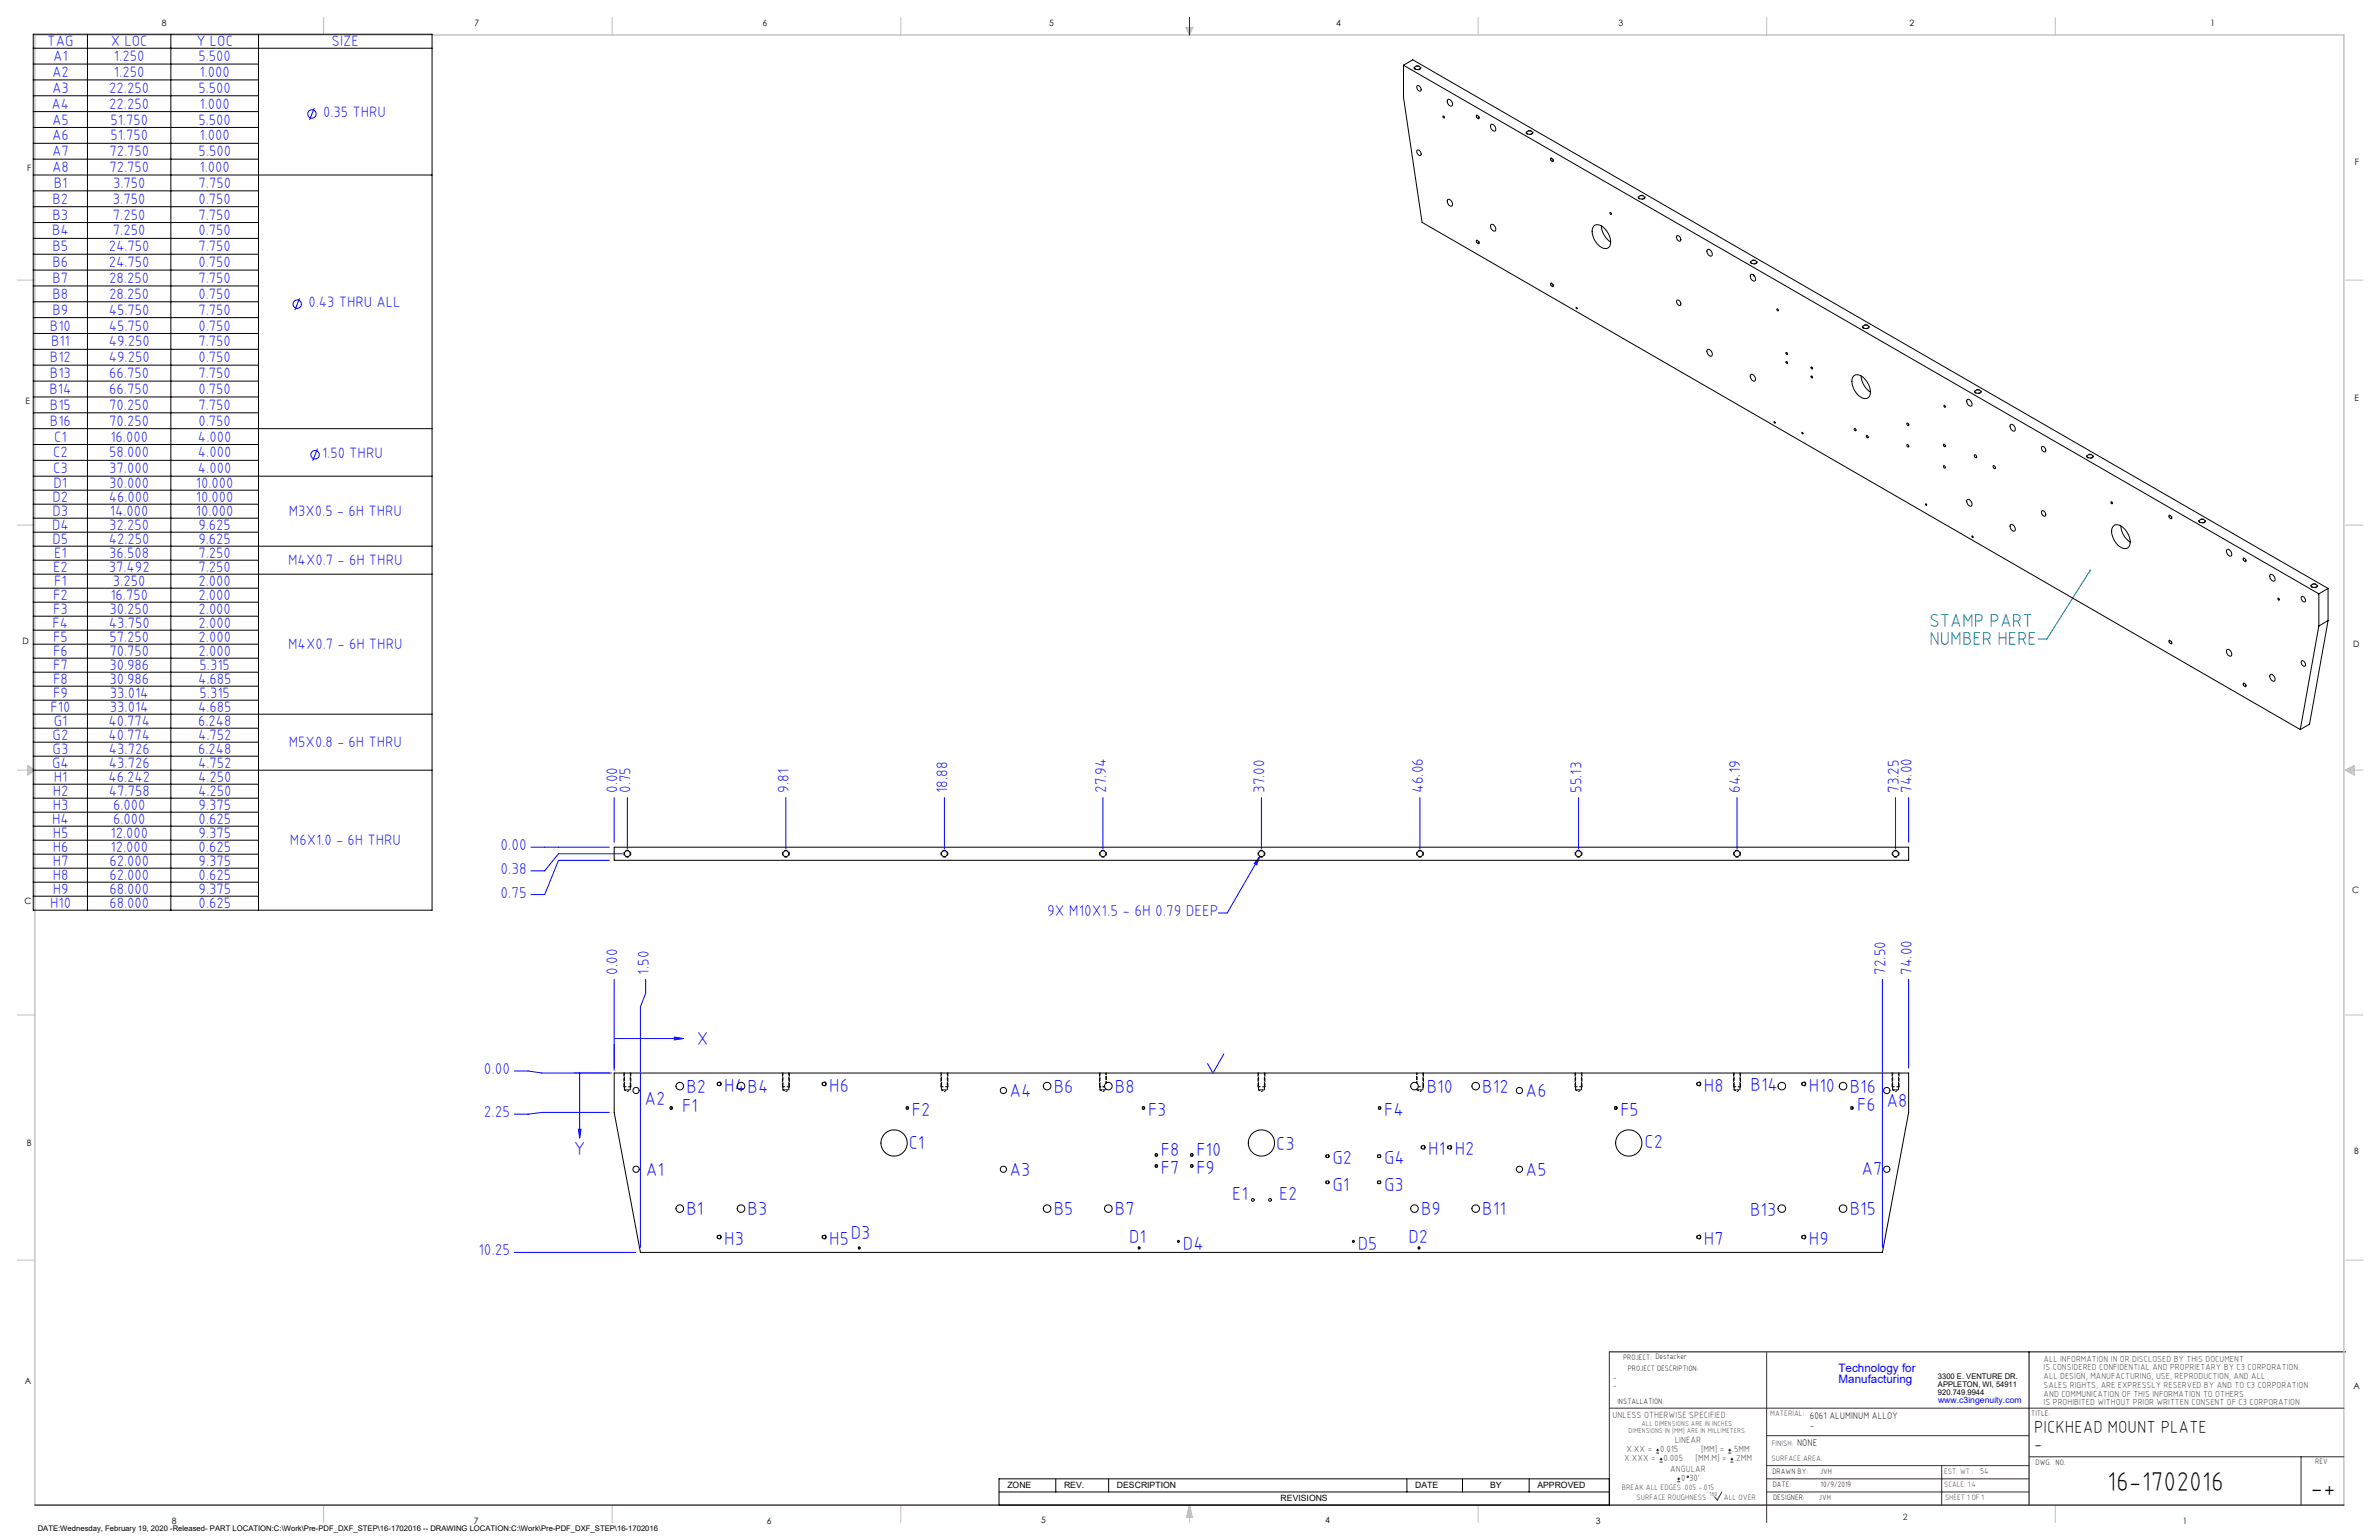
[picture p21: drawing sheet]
<svg xmlns="http://www.w3.org/2000/svg" width="864mm" height="559mm" viewBox="0 0 864 559" stroke-linecap="round" stroke-linejoin="round" font-family="sans-serif">
<defs><g id="words">
<g font-size="9.9">
<text x="764.9" y="541.1">16-1702016</text>
<text x="838.7" y="543.2">-+</text>
</g>
<g font-size="6.8" fill="#008080">
<text x="700.4" y="227.3">STAMP PART</text>
<text x="700.4" y="234.1">NUMBER HERE</text>
</g>
<g font-size="6.8" fill="#00f">
<text x="252.9" y="379.2">X</text>
<text x="635.5" y="395.8">B14</text>
<text x="233.9" y="401.1">A2</text>
<text x="249.2" y="396.5">B2</text>
<text x="262.9" y="396.2">H4B4</text>
<text x="301" y="396.2">H6</text>
<text x="366.5" y="398.2">A4</text>
<text x="382.5" y="396.5">B6</text>
<text x="404.7" y="396.5">B8</text>
<text x="517.9" y="396.5">B10</text>
<text x="538.1" y="396.5">B12</text>
<text x="553.8" y="398.2">A6</text>
<text x="618.5" y="396.2">H8</text>
<text x="656.6" y="396.2">H10</text>
<text x="671.5" y="396.5">B16</text>
<text x="684.8" y="401.8">A8</text>
<text x="247.6" y="403.4">F1</text>
<text x="331.1" y="405.1">F2</text>
<text x="416.8" y="405.1">F3</text>
<text x="502.5" y="405.1">F4</text>
<text x="588.2" y="405.1">F5</text>
<text x="674.2" y="403">F6</text>
<text x="208.3" y="419.2">Y</text>
<text x="329.9" y="416.9">C1</text>
<text x="421.4" y="419.6">F8</text>
<text x="434.3" y="419.6">F10</text>
<text x="463.3" y="417.2">C3</text>
<text x="518.5" y="419.2">H1 H2</text>
<text x="597" y="416.6">C2</text>
<text x="483.7" y="422.5">G2</text>
<text x="502.4" y="422.5">G4</text>
<text x="234.4" y="426.8">A1</text>
<text x="366.5" y="426.8">A3</text>
<text x="421.4" y="426.1">F7</text>
<text x="434.3" y="426.1">F9</text>
<text x="483.7" y="432">G1</text>
<text x="502.4" y="432">G3</text>
<text x="553.8" y="426.8">A5</text>
<text x="675.7" y="426.4">A7</text>
<text x="447.3" y="435.5">E1</text>
<text x="464.3" y="435.5">E2</text>
<text x="249.2" y="440.9">B1</text>
<text x="271.4" y="440.9">B3</text>
<text x="382.5" y="440.9">B5</text>
<text x="404.7" y="440.9">B7</text>
<text x="515.9" y="440.9">B9</text>
<text x="538.1" y="440.9">B11</text>
<text x="635.3" y="441.1">B13</text>
<text x="671.5" y="440.9">B15</text>
<text x="308.8" y="449.6">D3</text>
<text x="262.9" y="451.8">H3</text>
<text x="301" y="451.8">H5</text>
<text x="409.9" y="451.2">D1</text>
<text x="429.4" y="453.6">D4</text>
<text x="492.9" y="453.6">D5</text>
<text x="511.3" y="451.2">D2</text>
<text x="618.5" y="451.8">H7</text>
<text x="656.6" y="451.8">H9</text>
</g>
<g font-size="6.3">
<text x="738.4" y="519.9">PICKHEAD MOUNT PLATE</text>
<text x="738.4" y="526.2">-</text>
</g>
<g font-size="5.7" fill="#00f">
<text x="224.1" y="287.8" transform="rotate(-90 224.1 287.8)">0.00</text>
<text x="228.9" y="287.8" transform="rotate(-90 228.9 287.8)">0.75</text>
<text x="286.4" y="287.8" transform="rotate(-90 286.4 287.8)">9.81</text>
<text x="344" y="287.8" transform="rotate(-90 344 287.8)">18.88</text>
<text x="401.5" y="287.8" transform="rotate(-90 401.5 287.8)">27.94</text>
<text x="459.1" y="287.8" transform="rotate(-90 459.1 287.8)">37.00</text>
<text x="516.6" y="287.8" transform="rotate(-90 516.6 287.8)">46.06</text>
<text x="574.1" y="287.8" transform="rotate(-90 574.1 287.8)">55.13</text>
<text x="631.7" y="287.8" transform="rotate(-90 631.7 287.8)">64.19</text>
<text x="689.2" y="287.8" transform="rotate(-90 689.2 287.8)">73.25</text>
<text x="694" y="287.8" transform="rotate(-90 694 287.8)">74.00</text>
<text x="181.7" y="308.5">0.00</text>
<text x="181.7" y="317.1">0.38</text>
<text x="181.7" y="325.7">0.75</text>
<text x="380.1" y="332.4">9X M10X1.5 - 6H 0.79 DEEP</text>
<text x="224.1" y="353.7" transform="rotate(-90 224.1 353.7)">0.00</text>
<text x="235.5" y="353.7" transform="rotate(-90 235.5 353.7)">1.50</text>
<text x="684.5" y="353.7" transform="rotate(-90 684.5 353.7)">72.50</text>
<text x="694" y="353.7" transform="rotate(-90 694 353.7)">74.00</text>
<text x="175.6" y="389.7">0.00</text>
<text x="175.6" y="405.4">2.25</text>
<text x="173.7" y="455.5">10.25</text>
</g>
<g font-size="5.4" fill="#00f">
<text x="17.2" y="16.8">TAG</text>
<text x="40.2" y="16.8">X LOC</text>
<text x="71.3" y="16.8">Y LOC</text>
<text x="120.4" y="16.8">SIZE</text>
<text x="19.3" y="22.3">A1</text>
<text x="41.4" y="22.3">1.250</text>
<text x="72" y="22.3">5.500</text>
<text x="18.9" y="27.9">A2</text>
<text x="41.4" y="27.9">1.250</text>
<text x="72.4" y="27.9">1.000</text>
<text x="18.9" y="33.7">A3</text>
<text x="39.7" y="33.7">22.250</text>
<text x="72" y="33.7">5.500</text>
<text x="18.7" y="39.4">A4</text>
<text x="39.7" y="39.4">22.250</text>
<text x="72.4" y="39.4">1.000</text>
<text x="18.9" y="45.2">A5</text>
<text x="40.1" y="45.2">51.750</text>
<text x="72.1" y="45.2">5.500</text>
<text x="117.3" y="42.4">0.35 THRU</text>
<text x="18.9" y="50.9">A6</text>
<text x="40.1" y="50.9">51.750</text>
<text x="72.4" y="50.9">1.000</text>
<text x="18.9" y="56.7">A7</text>
<text x="39.7" y="56.7">72.750</text>
<text x="72.1" y="56.7">5.500</text>
<text x="18.9" y="62.4">A8</text>
<text x="39.7" y="62.4">72.750</text>
<text x="72.5" y="62.4">1.000</text>
<text x="19.5" y="68.3">B1</text>
<text x="41" y="68.3">3.750</text>
<text x="72.1" y="68.3">7.750</text>
<text x="19.1" y="73.9">B2</text>
<text x="41" y="73.9">3.750</text>
<text x="72" y="73.9">0.750</text>
<text x="19.1" y="79.7">B3</text>
<text x="41" y="79.7">7.250</text>
<text x="72" y="79.7">7.750</text>
<text x="18.9" y="85.4">B4</text>
<text x="41" y="85.4">7.250</text>
<text x="72" y="85.4">0.750</text>
<text x="19.1" y="91.2">B5</text>
<text x="39.5" y="91.2">24.750</text>
<text x="72" y="91.2">7.750</text>
<text x="19.1" y="96.9">B6</text>
<text x="39.5" y="96.9">24.750</text>
<text x="72" y="96.9">0.750</text>
<text x="19.1" y="102.7">B7</text>
<text x="39.7" y="102.7">28.250</text>
<text x="72.1" y="102.7">7.750</text>
<text x="19.1" y="108.4">B8</text>
<text x="39.7" y="108.4">28.250</text>
<text x="72.1" y="108.4">0.750</text>
<text x="112" y="111.4">0.43 THRU ALL</text>
<text x="18.1" y="119.9">B10</text>
<text x="19.1" y="114.2">B9</text>
<text x="39.5" y="119.9">45.750</text>
<text x="39.5" y="114.2">45.750</text>
<text x="72.1" y="119.9">0.750</text>
<text x="72.1" y="114.2">7.750</text>
<text x="18.5" y="125.7">B11</text>
<text x="39.5" y="125.7">49.250</text>
<text x="72.1" y="125.7">7.750</text>
<text x="18.1" y="131.5">B12</text>
<text x="39.5" y="131.5">49.250</text>
<text x="72.1" y="131.5">0.750</text>
<text x="18.1" y="137.2">B13</text>
<text x="39.7" y="137.2">66.750</text>
<text x="72.1" y="137.2">7.750</text>
<text x="17.9" y="143">B14</text>
<text x="39.7" y="143">66.750</text>
<text x="72.1" y="143">0.750</text>
<text x="18.1" y="148.7">B15</text>
<text x="39.7" y="148.7">70.250</text>
<text x="72.1" y="148.7">7.750</text>
<text x="18.1" y="154.5">B16</text>
<text x="39.7" y="154.5">70.250</text>
<text x="72.1" y="154.5">0.750</text>
<text x="19.7" y="160.3">C1</text>
<text x="40.1" y="160.3">16.000</text>
<text x="71.9" y="160.3">4.000</text>
<text x="19.3" y="166">C2</text>
<text x="39.7" y="166">58.000</text>
<text x="71.9" y="166">4.000</text>
<text x="116.9" y="166.1">1.50 THRU</text>
<text x="19.3" y="171.7">C3</text>
<text x="39.7" y="171.7">37.000</text>
<text x="71.9" y="171.7">4.000</text>
<text x="19.5" y="177.1">D1</text>
<text x="39.7" y="177.1">30.000</text>
<text x="71.1" y="177.1">10.000</text>
<text x="19.1" y="182.2">D2</text>
<text x="39.5" y="182.2">46.000</text>
<text x="71.1" y="182.2">10.000</text>
<text x="19.1" y="187.3">D3</text>
<text x="39.9" y="187.3">14.000</text>
<text x="71.1" y="187.3">10.000</text>
<text x="104.8" y="187.3">M3X0.5 - 6H THRU</text>
<text x="18.9" y="192.4">D4</text>
<text x="19.1" y="197.4">D5</text>
<text x="39.5" y="197.4">42.250</text>
<text x="39.7" y="192.4">32.250</text>
<text x="72" y="192.4">9.625</text>
<text x="72" y="197.4">9.625</text>
<text x="19.7" y="202.5">E1</text>
<text x="39.7" y="202.5">36.508</text>
<text x="72.1" y="202.5">7.250</text>
<text x="19.3" y="207.6">E2</text>
<text x="39.5" y="207.6">37.492</text>
<text x="72.1" y="207.6">7.250</text>
<text x="104.6" y="205.1">M4X0.7 - 6H THRU</text>
<text x="19.7" y="212.7">F1</text>
<text x="41" y="212.7">3.250</text>
<text x="72.1" y="212.7">2.000</text>
<text x="19.3" y="217.8">F2</text>
<text x="40.1" y="217.8">16.750</text>
<text x="72.1" y="217.8">2.000</text>
<text x="19.1" y="227.9">F4</text>
<text x="19.3" y="222.8">F3</text>
<text x="39.5" y="227.9">43.750</text>
<text x="39.7" y="222.8">30.250</text>
<text x="72.1" y="222.8">2.000</text>
<text x="72.1" y="227.9">2.000</text>
<text x="19.3" y="233">F5</text>
<text x="39.7" y="233">57.250</text>
<text x="72.1" y="233">2.000</text>
<text x="19.3" y="238.1">F6</text>
<text x="39.7" y="238.1">70.750</text>
<text x="72.1" y="238.1">2.000</text>
<text x="104.6" y="235.5">M4X0.7 - 6H THRU</text>
<text x="19.3" y="243.2">F7</text>
<text x="39.7" y="243.2">30.986</text>
<text x="72.5" y="243.2">5.315</text>
<text x="19.3" y="248.3">F8</text>
<text x="39.7" y="248.3">30.986</text>
<text x="71.9" y="248.3">4.685</text>
<text x="19.3" y="253.3">F9</text>
<text x="39.9" y="253.3">33.014</text>
<text x="72.5" y="253.3">5.315</text>
<text x="18.4" y="258.4">F10</text>
<text x="19.5" y="263.5">G1</text>
<text x="39.3" y="263.5">40.774</text>
<text x="39.9" y="258.4">33.014</text>
<text x="71.9" y="258.4">4.685</text>
<text x="71.9" y="263.5">6.248</text>
<text x="19.1" y="268.6">G2</text>
<text x="39.3" y="268.6">40.774</text>
<text x="71.9" y="268.6">4.752</text>
<text x="19.1" y="273.7">G3</text>
<text x="39.5" y="273.7">43.726</text>
<text x="71.9" y="273.7">6.248</text>
<text x="104.8" y="271.1">M5X0.8 - 6H THRU</text>
<text x="18.9" y="278.7">G4</text>
<text x="39.5" y="278.7">43.726</text>
<text x="71.9" y="278.7">4.752</text>
<text x="19.5" y="283.8">H1</text>
<text x="39.3" y="283.8">46.242</text>
<text x="71.9" y="283.8">4.250</text>
<text x="19.1" y="288.9">H2</text>
<text x="19.1" y="294">H3</text>
<text x="39.5" y="288.9">47.758</text>
<text x="41.1" y="294">6.000</text>
<text x="71.9" y="288.9">4.250</text>
<text x="72.1" y="294">9.375</text>
<text x="18.9" y="299.1">H4</text>
<text x="41.1" y="299.1">6.000</text>
<text x="72.1" y="299.1">0.625</text>
<text x="19.1" y="304.2">H5</text>
<text x="40.1" y="304.2">12.000</text>
<text x="72.1" y="304.2">9.375</text>
<text x="19.1" y="309.2">H6</text>
<text x="40.1" y="309.2">12.000</text>
<text x="72.1" y="309.2">0.625</text>
<text x="105.2" y="306.7">M6X1.0 - 6H THRU</text>
<text x="19.1" y="314.3">H7</text>
<text x="39.7" y="314.3">62.000</text>
<text x="72.1" y="314.3">9.375</text>
<text x="19.1" y="319.4">H8</text>
<text x="39.7" y="319.4">62.000</text>
<text x="72.1" y="319.4">0.625</text>
<text x="18.2" y="329.6">H10</text>
<text x="19.1" y="324.5">H9</text>
<text x="39.7" y="324.5">68.000</text>
<text x="39.7" y="329.6">68.000</text>
<text x="72.1" y="324.5">9.375</text>
<text x="72.1" y="329.6">0.625</text>
</g>
<g font-size="4.2" fill="#00f">
<text x="667.4" y="497.7">Technology for</text>
<text x="667.4" y="502">Manufacturing</text>
</g>
<g font-size="3.5">
<text x="657" y="514.9">6061 ALUMINUM ALLOY</text>
<text x="657" y="518.4">-</text>
<text x="652.4" y="524.7">NONE</text>
</g>
<g font-size="3.3" fill="#382c30">
<text x="585.4" y="514.4">UNLESS OTHERWISE SPECIFIED:</text>
<text x="590.4" y="526.8">X.XX =</text>
<text x="602.6" y="526.8">0.015</text>
<text x="608" y="523.6">LINEAR</text>
<text x="617.5" y="526.8">[MM] =</text>
<text x="628.8" y="526.8">.5MM</text>
<text x="589.6" y="530.1">X.XXX =</text>
<text x="603.9" y="530.1">0.005</text>
<text x="606.3" y="534">ANGULAR</text>
<text x="615.5" y="530.1">[MM.M] =</text>
<text x="629.6" y="530.1">.2MM</text>
<text x="610.3" y="537.3">0</text>
<text x="613.2" y="537.3">30'</text>
</g>
<g font-size="3.2">
<text x="58.8" y="9.6">8</text>
<text x="172.3" y="9.5">7</text>
<text x="276.8" y="9.5">6</text>
<text x="380.9" y="9.6">5</text>
<text x="485" y="9.5">4</text>
<text x="587.5" y="9.5">3</text>
<text x="693.1" y="9.5">2</text>
<text x="802.4" y="9.5">1</text>
<text x="854.9" y="59.8">F</text>
<text x="9.9" y="62">F</text>
<text x="9.3" y="146.5">E</text>
<text x="854.7" y="145.5">E</text>
<text x="8.2" y="233.6">D</text>
<text x="854.3" y="234.9">D</text>
<text x="8.9" y="328.1">C</text>
<text x="853.9" y="324.1">C</text>
<text x="9.7" y="415.8">B</text>
<text x="854.6" y="418.6">B</text>
<text x="9" y="502">A</text>
<text x="854.3" y="503.9">A</text>
<text x="62.3" y="552.9">8</text>
<text x="172" y="552.9">7</text>
<text x="278.3" y="552.9">6</text>
<text x="377.9" y="552.8">5</text>
<text x="481" y="552.8">4</text>
<text x="579.3" y="552.8">3</text>
<text x="792.4" y="552.8">1</text>
</g>
<g font-size="3.2" fill="#382c30">
<text x="741.9" y="494.1">ALL INFORMATION IN OR DISCLOSED BY THIS DOCUMENT</text>
<text x="741.9" y="497.3">IS CONSIDERED CONFIDENTIAL AND PROPRIETARY BY C3 CORPORATION.</text>
<text x="741.9" y="500.4">ALL DESIGN, MANUFACTURING, USE, REPRODUCTION, AND ALL</text>
<text x="741.9" y="503.6">SALES RIGHTS, ARE EXPRESSLY RESERVED BY AND TO C3 CORPORATION</text>
<text x="741.9" y="506.8">AND COMMUNICATION OF THIS INFORMATION TO OTHERS</text>
<text x="741.9" y="510">IS PROHIBITED WITHOUT PRIOR WRITTEN CONSENT OF C3 CORPORATION</text>
<text x="718.8" y="534.7">54</text>
<text x="690.7" y="551.6">2</text>
</g>
<text font-size="3.1" fill="#00f" x="703.5" y="509.2">www.c3ingenuity.com</text>
<g font-size="3.1">
<text x="365.7" y="540">ZONE</text>
<text x="386.3" y="540">REV.</text>
<text x="405.5" y="540">DESCRIPTION</text>
<text x="464.9" y="544.8">REVISIONS</text>
<text x="513.7" y="540">DATE</text>
<text x="540.9" y="540">BY</text>
<text x="558.1" y="540">APPROVED</text>
</g>
<g font-size="2.8">
<text x="589.2" y="493.3">PROJECT: Destacker</text>
<text x="590.9" y="497.3">PROJECT DESCRIPTION:</text>
<text x="585.6" y="500.7">-</text>
<text x="585.6" y="503.5">-</text>
<text x="703.5" y="500.5">3300 E. VENTURE DR.</text>
<text x="703.5" y="503.3">APPLETON, WI, 54911</text>
<text x="587.1" y="509.6">INSTALLATION:</text>
<text x="703.5" y="506.2">920.749.9944</text>
<text x="737.3" y="513.8">TITLE:</text>
<text x="738.9" y="531.5">DWG. NO.</text>
<text x="840.5" y="531.3">REV</text>
<text x="643.4" y="534.9">DRAWN BY:</text>
<text x="643.5" y="539.7">DATE:</text>
<text x="660.7" y="534.7">JVH</text>
<text x="660.9" y="539.6">10/9/2019</text>
<text x="643.6" y="544.4">DESIGNER:</text>
<text x="660.3" y="544.3">JVH</text>
<text x="13.7" y="555.5">DATE:Wednesday, February 19, 2020 -Released- PART LOCATION:C:\Work\Pre-PDF_DXF_STEP\16-1702016 -- DRAWING LOCATION:C:\Work\Pre-PDF_DXF_STEP\16-1702016</text>
</g>
<g font-size="2.8" fill="#382c30">
<text x="642.6" y="513.8">MATERIAL:</text>
<text x="643.2" y="524.8">FINISH:</text>
<text x="643.1" y="530.1">SURFACE AREA:</text>
<text x="705.7" y="534.7">EST. WT.:</text>
<text x="705.7" y="539.7">SCALE: 1:4</text>
<text x="588.8" y="540.5">BREAK ALL EDGES .005 -.015</text>
<text x="594" y="544.2">SURFACE ROUGHNESS</text>
<text x="625.8" y="544.2">ALL OVER</text>
<text x="706.1" y="544.4">SHEET 1 OF 1</text>
</g>
<g font-size="2.5" fill="#382c30">
<text x="591.2" y="520.1">DIMENSIONS IN [MM] ARE IN MILLIMETERS</text>
<text x="595.9" y="517.3">ALL DIMENSIONS ARE IN INCHES</text>
</g>
<text font-size="2.2" fill="#382c30" x="620.6" y="542.9">160</text>
</g></defs>
<g fill="none" stroke="#000" stroke-width=".36">
<path d="M12.1 12.4h144.7v317.9h-144.7zM12.1 17.5h144.7M31.7 12.4v317.9M62 12.4v317.9M93.8 12.4v317.9M12.1 23.2h81.7M12.1 29h81.7M12.1 34.7h81.7M12.1 40.5h81.7M12.1 46.2h81.7M12.1 52h81.7M12.1 57.7h81.7"/>
<path d="M12.1 63.5h144.7M12.1 69.3h81.7M12.1 75h81.7M12.1 80.8h81.7M12.1 86.5h81.7M12.1 92.3h81.7M12.1 98h81.7M12.1 103.8h81.7M12.1 109.5h81.7M12.1 115.3h81.7M12.1 121h81.7M12.1 126.8h81.7"/>
<path d="M12.1 132.5h81.7M12.1 138.3h81.7M12.1 144h81.7M12.1 149.8h81.7M12.1 155.5h144.7M12.1 161.3h81.7M12.1 167h81.7M12.1 172.8h144.7M12.1 177.9h81.7M12.1 183h81.7M12.1 188h81.7M12.1 193.1h81.7"/>
<path d="M12.1 198.2h144.7M12.1 203.3h81.7M12.1 208.4h144.7M12.1 213.4h81.7M12.1 218.5h81.7M12.1 223.6h81.7M12.1 228.7h81.7M12.1 233.8h81.7M12.1 238.8h81.7M12.1 243.9h81.7M12.1 249h81.7M12.1 254.1h81.7"/>
<path d="M12.1 259.2h144.7M12.1 264.2h81.7M12.1 269.3h81.7M12.1 274.4h81.7M12.1 279.5h144.7M12.1 284.6h81.7M12.1 289.6h81.7M12.1 294.7h81.7M12.1 299.8h81.7M12.1 304.9h81.7M12.1 310h81.7M12.1 315h81.7"/>
<path d="M12.1 320.1h81.7M12.1 325.2h81.7M584.2 490.5h267.3M736.6 490.5v55.6M362.7 536.6h221.5v9.5h-221.5zM383.3 536.6v4.8M402.4 536.6v4.8M510.7 536.6v4.8M530.9 536.6v4.8M555.1 536.6v4.8M362.7 541.4h221.5"/>
</g>
<g fill="none" stroke="#c0c0c0" stroke-width=".36">
<path d="M117.5 6.4v6.3M222.2 6.4v6.3M327 6.4v6.3M430.4 9.9h2.7l-1.3 2.8zM430.9 9.9l.9 2.8M431.2 9.9l.6 2.8M432.1 9.9l-.3 2.8M432.6 9.9l-.8 2.8M536.6 6.4v6.3M641.3 6.4v6.3M746.1 6.4v6.3M6.3 101.6h6.4"/>
<path d="M851.5 101.6h6.3M6.3 190.5h6.4M851.5 190.5h6.3M6.3 279.4h6.4M10.1 277.7l2.6 1.7-2.6 1.9zM10.1 278.2l2.6 1.2M10.1 278.8l2.6 .6M12.7 279.4l-2.6 1.2M12.7 279.4l-2.6 .5M851.5 279.4h6.3M851.5 279.4l3.1 .5M851.5 279.4l3.1 1.2"/>
<path d="M851.5 279.4l3.1-1.7v3.6zM854.6 278.8l-3.1 .6M854.6 278.2l-3.1 1.2M6.3 368.3h6.4M851.5 368.3h6.3M6.3 457.2h6.4M851.5 457.2h6.3M117.5 546.1v6.4M222.2 546.1v6.4M327 546.1v6.4M431.8 546.1v6.4M431.8 546.1l1.1 4.5h-2.2z"/>
<path d="M431.8 546.1l.6 4.5M431.8 546.1l-.9 4.5M431.8 546.1l-.4 4.5M431.8 546.1l.3 4.5M536.6 546.1v6.4M746.1 546.1v6.4"/>
</g>
<path d="M12.7 546.1v-533.4h838.2v533.4" fill="none" stroke="#c0c0c0" stroke-width=".5"/>
<g fill="none" stroke="#00f" stroke-width=".36">
<path d="M431.8 6.4v6.3M114.1 39.2l-1.7 4.3M108.8 108.2l-1.8 4.3M115.3 162.8l-1.8 4.4M223 289.4v16.2M227.7 289.4v18.6M285.3 289.4v18.6M342.8 289.4v18.6M400.4 289.4v18.6M457.9 289.4v18.6M515.4 289.4v18.6M573 289.4v18.6"/>
<path d="M630.6 289.4v18.6M688.1 289.4v18.6M692.9 289.4v16.2M192.8 307.4h28.4M221.2 312.2h-18.5l-5 12.4h-4.9M226 309.8h-23.3l-5 6.2h-4.9M457.4 310.7l-1.2 3.1-.9-.5zM457.4 310.7l-11.9 20.6h-3.2M223 355.4v32.9M234.4 355.4v5l-1.9 4.9v87.3M683.3 355.4v97.2M692.9 355.4v32.2"/>
<path d="M223 376.8h21.8M244.8 376.3l3.3 .5-3.3 .5zM186.7 388.6h5l5 .8h25.3M210.4 389.4v20.4M444.3 382.5l-4 6.9-2-3.5M209.9 409.8h1l-.5 3.2zM221.2 403.6h-24.5l-5 .7h-5M186.7 454.4h44"/>
<circle cx="113.2" cy="41.4" r="1.53"/>
<circle cx="107.9" cy="110.4" r="1.53"/>
<circle cx="114.4" cy="165" r="1.53"/>
</g>
<path d="M584.2 490.5v55.6M641.3 490.7v61.8M584.2 511h266.7M641.3 520.9h95.3M641.3 531.8h95.3M641.3 536.6h95.3M704.8 531.8v14.3M736.6 528.6h114.3M835.3 528.6v17.5M625.1 541.4l-1.7 2.9-1-1.2M641.3 541.4h95.3" fill="none" stroke="#382c30" stroke-width=".36"/>
<path d="M12.7 546.1h838.2" fill="none" stroke="#382c30" stroke-width=".5"/>
<path d="M228.9 394.3h-2.4M286.5 394.3h-2.5M344 394.3h-2.4M459.1 394.3h-2.4M574.2 394.3h-2.4M631.8 394.3h-2.5M689.3 394.3h-2.4M312.2 452.8a.37 .37 0 0 0-.5-.3 .37 .37 0 0 0-.1 .6 .37 .37 0 0 0 .6-.2v-.1M413.8 452.8a.37 .37 0 0 0-.5-.3 .37 .37 0 0 0-.1 .6 .37 .37 0 0 0 .6-.2v-.1M428.1 450.4a.37 .37 0 0 0-.5-.3 .37 .37 0 0 0-.1 .6 .37 .37 0 0 0 .6-.2v-.1M491.6 450.4a.37 .37 0 0 0-.5-.3 .37 .37 0 0 0-.1 .6 .37 .37 0 0 0 .6-.2v-.1M515.4 452.8a.37 .37 0 0 0-.5-.3 .37 .37 0 0 0-.1 .6 .37 .37 0 0 0 .6-.2v-.1" fill="none" stroke="#000" stroke-width=".36" stroke-dasharray="1.3 .6" stroke-dashoffset=".4" stroke-linecap="butt"/>
<path d="M516.7 394.3h-1.9" fill="none" stroke="#000" stroke-width=".36" stroke-dasharray="1.3 .6" stroke-dashoffset=".9" stroke-linecap="butt"/>
<path d="M399.3 394.3h1.7M400.7 394.3h-1.6" fill="none" stroke="#000" stroke-width=".36" stroke-dasharray="1.3 .6" stroke-dashoffset=".8" stroke-linecap="butt"/>
<path d="M401 394v.3M401.6 393l-.2 .1M244.1 402a.5 .5 0 0 0-.7-.4 .5 .5 0 0 0-.1 .8 .5 .5 0 0 0 .8-.3v-.1M329.8 402a.5 .5 0 0 0-.7-.4 .5 .5 0 0 0-.1 .8 .5 .5 0 0 0 .8-.3v-.1M415.6 402a.5 .5 0 0 0-.8-.4 .5 .5 0 0 0 0 .8 .5 .5 0 0 0 .8-.3v-.1M420.2 419.1a.5 .5 0 0 0-.7-.5 .5 .5 0 0 0-.1 .9 .5 .5 0 0 0 .8-.3v-.1M433.1 419.1a.5 .5 0 0 0-.7-.5 .5 .5 0 0 0-.1 .9 .5 .5 0 0 0 .8-.3v-.1M501.3 402a.5 .5 0 0 0-.7-.4 .5 .5 0 0 0-.1 .8 .5 .5 0 0 0 .8-.3v-.1M587 402a.5 .5 0 0 0-.7-.4 .5 .5 0 0 0-.1 .8 .5 .5 0 0 0 .8-.3v-.1M672.7 402a.5 .5 0 0 0-.7-.4 .5 .5 0 0 0-.1 .8 .5 .5 0 0 0 .8-.3v-.1M420.2 423.1a.5 .5 0 0 0-.7-.5 .5 .5 0 0 0-.1 .9 .5 .5 0 0 0 .8-.3v-.1M433.1 423.1a.5 .5 0 0 0-.7-.5 .5 .5 0 0 0-.1 .9 .5 .5 0 0 0 .8-.3v-.1" fill="none" stroke="#000" stroke-width=".36" stroke-dasharray="1.3 .6" stroke-linecap="butt"/>
<path d="M482.5 419.5a.62 .62 0 0 0-.9-.6 .62 .62 0 0 0-.1 1.1 .62 .62 0 0 0 1-.4v-.1M501.3 419.5a.62 .62 0 0 0-.9-.6 .62 .62 0 0 0-.1 1.1 .62 .62 0 0 0 1-.4v-.1M482.5 429a.62 .62 0 0 0-.9-.6 .62 .62 0 0 0-.1 1.1 .62 .62 0 0 0 1-.4v-.1M501.3 429a.62 .62 0 0 0-.9-.6 .62 .62 0 0 0-.1 1.1 .62 .62 0 0 0 1-.4v-.1" fill="none" stroke="#000" stroke-width=".36" stroke-dasharray="1.3 .6" stroke-dashoffset=".6" stroke-linecap="butt"/>
<path d="M261.8 393.3a.75 .75 0 0 0-1.1-.7 .75 .75 0 0 0-.1 1.3 .75 .75 0 0 0 1.2-.5v-.1M299.9 393.3a.75 .75 0 0 0-1.1-.7 .75 .75 0 0 0-.1 1.3 .75 .75 0 0 0 1.2-.5v-.1M617.4 393.3a.75 .75 0 0 0-1.1-.7 .75 .75 0 0 0-.1 1.3 .75 .75 0 0 0 1.2-.5v-.1M655.5 393.3a.75 .75 0 0 0-1.1-.7 .75 .75 0 0 0-.1 1.3 .75 .75 0 0 0 1.2-.5v-.1M517.4 416.3a.75 .75 0 0 0-1.1-.7 .75 .75 0 0 0-.1 1.3 .75 .75 0 0 0 1.2-.5v-.1M527 416.3a.75 .75 0 0 0-1.1-.7 .75 .75 0 0 0-.1 1.3 .75 .75 0 0 0 1.2-.5v-.1M261.8 448.9a.75 .75 0 0 0-1.1-.7 .75 .75 0 0 0-.1 1.3 .75 .75 0 0 0 1.2-.5v-.1M299.9 448.9a.75 .75 0 0 0-1.1-.7 .75 .75 0 0 0-.1 1.3 .75 .75 0 0 0 1.2-.5v-.1M617.4 448.9a.75 .75 0 0 0-1.1-.7 .75 .75 0 0 0-.1 1.3 .75 .75 0 0 0 1.2-.5v-.1M655.5 448.9a.75 .75 0 0 0-1.1-.7 .75 .75 0 0 0-.1 1.3 .75 .75 0 0 0 1.2-.5v-.1" fill="none" stroke="#000" stroke-width=".36" stroke-dasharray="1.3 .6" stroke-dashoffset=".2" stroke-linecap="butt"/>
<path d="M229 309.8a1.25 1.25 0 0 0-1.8-1.1 1.25 1.25 0 0 0-.2 2.1 1.25 1.25 0 0 0 2-.9v-.1M286.5 309.8a1.25 1.25 0 0 0-1.8-1.1 1.25 1.25 0 0 0-.1 2.1 1.25 1.25 0 0 0 1.9-.9v-.1M344.1 309.8a1.25 1.25 0 0 0-1.8-1.1 1.25 1.25 0 0 0-.2 2.1 1.25 1.25 0 0 0 2-.9v-.1M401.6 309.8a1.25 1.25 0 0 0-1.8-1.1 1.25 1.25 0 0 0-.1 2.1 1.25 1.25 0 0 0 1.9-.9v-.1M459.2 309.8a1.25 1.25 0 0 0-1.9-1.1 1.25 1.25 0 0 0-.1 2.1 1.25 1.25 0 0 0 2-.9v-.1M516.7 309.8a1.25 1.25 0 0 0-1.8-1.1 1.25 1.25 0 0 0-.1 2.1 1.25 1.25 0 0 0 1.9-.9v-.1M574.3 309.8a1.25 1.25 0 0 0-1.9-1.1 1.25 1.25 0 0 0-.1 2.1 1.25 1.25 0 0 0 2-.9v-.1M631.8 309.8a1.25 1.25 0 0 0-1.8-1.1 1.25 1.25 0 0 0-.1 2.1 1.25 1.25 0 0 0 1.9-.9v-.1M689.4 309.8a1.25 1.25 0 0 0-1.9-1.1 1.25 1.25 0 0 0-.1 2.1 1.25 1.25 0 0 0 2-.9v-.1" fill="none" stroke="#000" stroke-width=".36" stroke-dasharray="1.3 .6" stroke-dashoffset=".5" stroke-linecap="butt"/>
<path d="M515.4 25.1a1.21 1.21 0 0 1-1.2 .3 1.21 1.21 0 0 1-.8-1.1 1.4 1.4 0 0 1 2.4 .5l-.4 .3M556.1 48.6a1.21 1.21 0 0 1-1.2 .3 1.21 1.21 0 0 1-.8-1.1 1.4 1.4 0 0 1 2.4 .5l-.4 .3M596.8 72.1a1.21 1.21 0 0 1-1.3 .3 1.21 1.21 0 0 1-.7-1.1 1.4 1.4 0 0 1 2.3 .5l-.3 .3M637.5 95.6a1.21 1.21 0 0 1-1.3 .3 1.21 1.21 0 0 1-.7-1.1 1.4 1.4 0 0 1 2.3 .5l-.3 .3M678.2 119.1a1.21 1.21 0 0 1-1.3 .2 1.21 1.21 0 0 1-.7-1 1.4 1.4 0 0 1 2.3 .4l-.3 .4M718.9 142.6a1.21 1.21 0 0 1-1.3 .2 1.21 1.21 0 0 1-.8-1 1.41 1.41 0 0 1 2.4 .4l-.3 .4M759.6 166.1a1.21 1.21 0 0 1-1.3 .2 1.21 1.21 0 0 1-.8-1 1.41 1.41 0 0 1 2.4 .4l-.3 .4M800.3 189.6a1.21 1.21 0 0 1-1.3 .2 1.21 1.21 0 0 1-.8-1 1.41 1.41 0 0 1 2.4 .4l-.3 .4M841 213a1.21 1.21 0 0 1-1.3 .3 1.21 1.21 0 0 1-.8-1 1.4 1.4 0 0 1 2.4 .4l-.3 .3" fill="none" stroke="#000" stroke-width=".36" stroke-dasharray="1.3 .6" stroke-dashoffset=".3" stroke-linecap="butt"/>
<path d="M537 42.7l-.1 .2a.65 .65 0 0 1-.8-.3 .65 .65 0 0 1 .2-.8l.7 .9M563.9 58.3v.2a.65 .65 0 0 1-.9-.3 .65 .65 0 0 1 .3-.9l.6 1M537 88.1l-.1 .2a.65 .65 0 0 1-.8-.3 .65 .65 0 0 1 .2-.9l.7 1M563.9 103.7v.1a.65 .65 0 0 1-.9-.2 .65 .65 0 0 1 .3-.9l.6 1M788.4 187.9v.2a.65 .65 0 0 1-.9-.3 .65 .65 0 0 1 .3-.9l.6 1M815.4 203.4l-.1 .2a.65 .65 0 0 1-.9-.2 .65 .65 0 0 1 .3-.9l.7 .9M788.4 233.3v.2a.65 .65 0 0 1-.9-.3 .65 .65 0 0 1 .3-.9l.6 1M815.4 248.8l-.1 .2a.65 .65 0 0 1-.9-.3 .65 .65 0 0 1 .3-.8l.7 .9" fill="none" stroke="#000" stroke-width=".36" stroke-dasharray="1.3 .6" stroke-dashoffset=".7" stroke-linecap="butt"/>
<g fill="none" stroke="#000" stroke-width=".36" stroke-dasharray="1.3 .6">
<path d="M226.5 394.3l.2 .3M226.5 389.3v5M228.8 394.6l.2-.3M229 394.3v-5M229 394.3h-.1M284 394.3l.2 .3M284 389.3v5M286.3 394.6l.2-.3M286.5 394.3v-5M286.5 394.3h.1M341.6 394.3l.2 .3M341.6 389.3v5"/>
<path d="M343.9 394.6l.2-.3M344.1 394.3v-5M344.1 394.3h-.1M399.1 394.3l.2 .3M399.1 389.3v5M399.3 394.3h.1M401 394.3h-.3M401.6 392.9v.1M401.6 392.9h.1M456.7 394.3l.2 .3M456.7 389.3v5M459 394.6l.2-.3"/>
<path d="M459.2 394.3v-5M459.2 394.3h-.1M514.2 392.9h.1M516.5 394.6l.2-.3M516.7 394.3v-5M516.7 394.3h.1M571.8 394.3l.2 .3M571.8 389.3v5M574.1 394.6l.2-.3M574.3 394.3v-5M574.3 394.3h-.1M629.3 394.3l.2 .3"/>
<path d="M629.3 389.3v5M631.6 394.6l.2-.3M631.8 394.3v-5M631.8 394.3h.1M686.9 394.3l.1 .3M686.9 389.3v5M689.2 394.6l.2-.3M689.4 394.3v-5M689.4 394.3h-.1"/>
</g>
<path d="M401.6 392.9v-3.6M514.2 389.3v3.6" fill="none" stroke="#000" stroke-width=".36" stroke-dasharray="1.3 .6" stroke-dashoffset=".7"/>
<path d="M758.8 207l-15.8 24.9h-3.2" fill="none" stroke="#008080" stroke-width=".36"/>
<path d="M758.5 206.7h.4l-.1 .3 .1-.3a.35 .35 0 0 1 .1 .5 .35 .35 0 0 1-.5 0 .35 .35 0 0 1 0-.5z" fill="#008080"/>
<g fill="#00f">
<path d="M457.4 310.7l-1.2 3.1-.9-.5z"/>
<path d="M244.8 376.3l3.3 .5-3.3 .5zM209.9 409.8h1l-.5 3.2z"/>
</g>
<g fill="none" stroke="#000" stroke-width=".36">
<path d="M509.5 23.7v11.6l6.7 45.4 318.8 184M509.5 23.7l332.3 191.8M509.5 23.7l3.3-2 332.3 191.8M513.5 24.4a1.17 1.17 0 0 1 2 .4 1.25 1.25 0 0 1-2-.2zM514.4 31.2a1.22 1.22 0 0 1 1.3 .5 1.22 1.22 0 0 1-.1 1.4 1.39 1.39 0 0 1-1.2-1.9zM525.5 36.2a1.46 1.46 0 0 1 1.8 1.9 .89 .89 0 0 1-1 .4 .89 .89 0 0 1-.7-.8zM514.4 54.5a1.2 1.2 0 0 1 1.2 .6 1.2 1.2 0 0 1 0 1.3 1.37 1.37 0 0 1-1.2-1.9zM523.9 42.1l.4 .4-.1 .3-.4-.4zM536 42a.58 .58 0 0 1 .7 .3 .58 .58 0 0 1-.1 .7l-.5-.4zM541.2 45.3a1.43 1.43 0 0 1 1.5 .4 1.43 1.43 0 0 1 .3 1.5 1.14 1.14 0 0 1-1.4 .1 1.14 1.14 0 0 1-.5-1.2zM554.2 47.9a1.2 1.2 0 0 1 2.1 .4 1.11 1.11 0 0 1-1.2 .4 1.11 1.11 0 0 1-.9-.8zM563 57.5a.55 .55 0 0 1 .8 .3 .55 .55 0 0 1-.4 .7l-.4-.5z"/>
<path d="M525.5 72.5a1.4 1.4 0 0 1 1.5 .7 1.4 1.4 0 0 1-.2 1.6 1.87 1.87 0 0 1-1.3-2.3zM594.9 71.4a1.15 1.15 0 0 1 2 .4 1.11 1.11 0 0 1-1.1 .4 1.11 1.11 0 0 1-.9-.8zM536 87.4a.58 .58 0 0 1 .7 .2 .58 .58 0 0 1-.1 .8l-.5-.4zM541.2 81.6a1.43 1.43 0 0 1 1.5 .4 1.43 1.43 0 0 1 .3 1.5 1.14 1.14 0 0 1-1.4 .1 1.14 1.14 0 0 1-.5-1.2zM578.7 81.9a3.2 3.2 0 0 1 4.2 1.4 5.7 5.7 0 0 1 1.3 6.2 2.67 2.67 0 0 1-4-.6 6.1 6.1 0 0 1-1.8-6.7zM581.3 82a7.5 7.5 0 0 0 3.4 5.8M608.7 85.6a1.11 1.11 0 0 1 1.3 .6 1.11 1.11 0 0 1-.3 1.3 1.43 1.43 0 0 1-1-1.9zM619.8 90.7a1.46 1.46 0 0 1 1.8 1.8 .89 .89 0 0 1-1 .4 .89 .89 0 0 1-.7-.8l-.2-.7zM635.6 99.6a1.46 1.46 0 0 1 1.4 .8 1.46 1.46 0 0 1-.2 1.6 1.67 1.67 0 0 1-1.2-2.4zM635.6 94.9a1.16 1.16 0 0 1 2 .4 1.11 1.11 0 0 1-1.1 .4 1.11 1.11 0 0 1-.9-.8zM636.4 99.7l.5 .6M563 102.8a.55 .55 0 0 1 .8 .4 .55 .55 0 0 1-.4 .7l-.4-.6z"/>
<path d="M608.7 109a1.11 1.11 0 0 1 1.3 .5 1.11 1.11 0 0 1-.3 1.4 1.47 1.47 0 0 1-1-1.9zM676.3 118.4a1.15 1.15 0 0 1 2 .3 1.11 1.11 0 0 1-1.1 .5 1.11 1.11 0 0 1-.9-.8zM619.8 126.9a1.4 1.4 0 0 1 1.5 .7 1.4 1.4 0 0 1-.2 1.7 1.87 1.87 0 0 1-1.3-2.4zM635.5 136a1.43 1.43 0 0 1 1.5 .4 1.43 1.43 0 0 1 .3 1.5 1.14 1.14 0 0 1-1.4 .1 1.14 1.14 0 0 1-.5-1.2zM648.4 131.2l.4 .2v.5l-.4-.2zM648.4 127.9l.4 .3v.4l-.4-.2zM657.4 133.2l.4 .1 .1 .6-.3-.1zM657.5 136.4l.4 .3v.5l-.4-.3zM673 136.3a3.2 3.2 0 0 1 4.2 1.5 5.7 5.7 0 0 1 1.3 6.2 2.69 2.69 0 0 1-4-.7 6.2 6.2 0 0 1-1.8-6.7zM675.6 136.4a7.5 7.5 0 0 0 3.4 5.8M644 153.1h.3v.4zM654.1 156.9l.3 .5z"/>
<path d="M673.1 155.4a.52 .52 0 0 1 .6 .4 .52 .52 0 0 1-.2 .6l-.4-.4zM677.6 158a.42 .42 0 0 1 .5 .3 .42 .42 0 0 1-.3 .5zM692.3 153.5a.46 .46 0 0 1 .6 .3 .46 .46 0 0 1-.3 .6l-.4-.4zM705.7 147.1l.3 .1 .1 .6-.4-.3zM714.2 145a1.57 1.57 0 0 1 1.4 2.3 1.57 1.57 0 0 1-1.4-2.3zM717 141.9a1.13 1.13 0 0 1 2 .3 1.08 1.08 0 0 1-1.1 .5 1.08 1.08 0 0 1-.9-.8zM729.9 154a1.46 1.46 0 0 1 1.4 .8 1.46 1.46 0 0 1-.2 1.7 1.67 1.67 0 0 1-1.2-2.5zM692.3 161.3a.46 .46 0 0 1 .6 .3 .46 .46 0 0 1-.3 .6l-.4-.5zM705.6 161.2a.46 .46 0 0 1 .5 .3 .46 .46 0 0 1-.3 .6l-.3-.5zM705.6 168.9a.46 .46 0 0 1 .5 .4 .46 .46 0 0 1-.3 .5l-.3-.4zM716.7 165.1a.58 .58 0 0 1 .7 .3 .58 .58 0 0 1-.1 .7l-.5-.4zM723.5 169.1a.58 .58 0 0 1 .7 .2 .58 .58 0 0 1-.1 .7l-.5-.3z"/>
<path d="M741.2 162.1a1.2 1.2 0 0 1 1.2 .6 1.2 1.2 0 0 1 0 1.3 1.37 1.37 0 0 1-1.2-1.9zM757.7 165.3a1.17 1.17 0 0 1 2 .4 1.25 1.25 0 0 1-2.1-.2zM699 182.8l.3 .5zM714.2 181.2a1.61 1.61 0 0 1 1.4 2.4 1.61 1.61 0 0 1-1.4-2.4zM715.8 194.5l.3 .1 .1 .4zM729.9 190.3a1.46 1.46 0 0 1 1.4 .8 1.46 1.46 0 0 1-.2 1.7 1.67 1.67 0 0 1-1.2-2.5zM741.2 185.4a1.21 1.21 0 0 1 1.2 .6 1.21 1.21 0 0 1 0 1.3 1.42 1.42 0 0 1-1.2-1.9zM766.3 182.1l.4 .1v.6l-.3-.1zM767.3 190.8a3.2 3.2 0 0 1 4.2 1.4 5.7 5.7 0 0 1 1.3 6.2 2.69 2.69 0 0 1-4-.6 6.5 6.5 0 0 1-2-6.4zM769.9 190.9a7.3 7.3 0 0 0 3.4 5.8M787.5 187.1a.54 .54 0 0 1 .8 .3 .54 .54 0 0 1-.4 .7l-.4-.5zM798.4 188.8a1.15 1.15 0 0 1 2 .4 1.25 1.25 0 0 1-2.1-.2z"/>
<path d="M808.4 199.5a1.43 1.43 0 0 1 1.4 .4 1.43 1.43 0 0 1 .3 1.5 1.14 1.14 0 0 1-1.3 .1 1.14 1.14 0 0 1-.6-1.2zM814.5 202.6a.66 .66 0 0 1 .6 .4 .66 .66 0 0 1-.1 .7l-.6-.6zM824.1 208.6a1.37 1.37 0 0 1 1.5 .6 1.37 1.37 0 0 1-.2 1.7 1.82 1.82 0 0 1-1.3-2.3zM826.9 217.1l.2-.1a.38 .38 0 0 1 .3 .4 .38 .38 0 0 1-.2 .4zM835.4 216.5a1.12 1.12 0 0 1 1.3 .6 1.12 1.12 0 0 1-.2 1.3 1.52 1.52 0 0 1-1.1-1.9zM839.1 212.3a1.17 1.17 0 0 1 2 .4 1.25 1.25 0 0 1-2.1-.2zM841.8 215.5v11.7M845.1 213.5l-3.3 2M845.1 213.5v11.7M787.5 232.4a.54 .54 0 0 1 .8 .4 .54 .54 0 0 1-.4 .7l-.4-.6zM808.4 235.8a1.41 1.41 0 0 1 1.5 .7 1.41 1.41 0 0 1-.2 1.6 1.8 1.8 0 0 1-1.3-2.3zM835.4 239.9a1.12 1.12 0 0 1 1.3 .5 1.12 1.12 0 0 1-.2 1.4 1.48 1.48 0 0 1-1.1-1.9z"/>
<path d="M841.8 227.2l-6.8 37.5M845.1 225.2l-3.3 2M845.1 225.2l-6.7 37.6-3.4 1.9M814.4 248.1a.58 .58 0 0 1 .7 .2 .58 .58 0 0 1-.1 .8l-.5-.4zM824.1 244.9a1.46 1.46 0 0 1 1.8 1.9 .89 .89 0 0 1-1 .3 .89 .89 0 0 1-.7-.8zM223 307.4h469.9v4.8h-469.9zM223 389.4h469.9v14.2l-9.6 50.8h-450.8l-9.5-50.8z"/>
<circle cx="584.7" cy="77.4" r=".33"/>
<circle cx="572.4" cy="111.7" r=".27"/>
<circle cx="645.4" cy="112.4" r=".33"/>
<circle cx="227.7" cy="309.8" r="1.06"/>
<circle cx="285.3" cy="309.8" r="1.06"/>
<circle cx="342.8" cy="309.8" r="1.07"/>
<circle cx="400.4" cy="309.8" r="1.06"/>
<circle cx="457.9" cy="309.8" r="1.06"/>
<circle cx="515.4" cy="309.8" r="1.06"/>
<circle cx="573" cy="309.8" r="1.07"/>
<circle cx="630.6" cy="309.8" r="1.06"/>
<circle cx="688.1" cy="309.8" r="1.06"/>
<circle cx="230.9" cy="395.7" r="1.13"/>
<circle cx="246.8" cy="394.1" r="1.38"/>
<circle cx="261.1" cy="393.3" r=".63"/>
<circle cx="269" cy="394.1" r="1.38"/>
<circle cx="299.2" cy="393.3" r=".63"/>
<circle cx="364.2" cy="395.7" r="1.13"/>
<circle cx="380.1" cy="394.1" r="1.38"/>
<circle cx="402.3" cy="394.1" r="1.38"/>
<circle cx="513.5" cy="394.1" r="1.38"/>
<circle cx="535.7" cy="394.1" r="1.38"/>
<circle cx="551.6" cy="395.7" r="1.13"/>
<circle cx="616.7" cy="393.3" r=".63"/>
<circle cx="646.8" cy="394.1" r="1.38"/>
<circle cx="654.8" cy="393.3" r=".63"/>
<circle cx="669" cy="394.1" r="1.38"/>
<circle cx="684.9" cy="395.7" r="1.13"/>
<circle cx="243.6" cy="402.1" r=".41"/>
<circle cx="324.6" cy="414.8" r="4.8"/>
<circle cx="329.3" cy="402.1" r=".41"/>
<circle cx="415.1" cy="402.1" r=".41"/>
<circle cx="419.7" cy="419.1" r=".41"/>
<circle cx="432.6" cy="419.1" r=".41"/>
<circle cx="457.9" cy="414.8" r="4.8"/>
<circle cx="481.9" cy="419.5" r=".52"/>
<circle cx="500.6" cy="419.5" r=".53"/>
<circle cx="500.8" cy="402.1" r=".41"/>
<circle cx="516.6" cy="416.3" r=".62"/>
<circle cx="526.2" cy="416.3" r=".62"/>
<circle cx="586.5" cy="402.1" r=".41"/>
<circle cx="591.3" cy="414.8" r="4.8"/>
<circle cx="672.2" cy="402.1" r=".41"/>
<circle cx="230.9" cy="424.3" r="1.13"/>
<circle cx="246.8" cy="438.6" r="1.38"/>
<circle cx="269" cy="438.6" r="1.38"/>
<circle cx="364.2" cy="424.3" r="1.13"/>
<circle cx="380.1" cy="438.6" r="1.38"/>
<circle cx="402.3" cy="438.6" r="1.38"/>
<circle cx="419.7" cy="423.1" r=".42"/>
<circle cx="432.6" cy="423.1" r=".42"/>
<circle cx="454.8" cy="435.4" r=".51"/>
<circle cx="461" cy="435.4" r=".5"/>
<circle cx="481.9" cy="429" r=".53"/>
<circle cx="500.6" cy="429" r=".54"/>
<circle cx="513.5" cy="438.6" r="1.38"/>
<circle cx="535.7" cy="438.6" r="1.38"/>
<circle cx="551.6" cy="424.3" r="1.13"/>
<circle cx="646.8" cy="438.6" r="1.38"/>
<circle cx="669" cy="438.6" r="1.38"/>
<circle cx="684.9" cy="424.3" r="1.13"/>
<circle cx="261.1" cy="448.9" r=".63"/>
<circle cx="299.2" cy="448.9" r=".63"/>
<circle cx="311.9" cy="452.8" r=".32"/>
<circle cx="413.5" cy="452.8" r=".32"/>
<circle cx="427.8" cy="450.5" r=".31"/>
<circle cx="491.3" cy="450.5" r=".31"/>
<circle cx="515.1" cy="452.8" r=".32"/>
<circle cx="616.7" cy="448.9" r=".63"/>
<circle cx="654.8" cy="448.9" r=".63"/>
</g>
<g fill="none" stroke="#000" stroke-width=".36" stroke-dasharray="1.3 .6" stroke-dashoffset=".5">
<path d="M226.7 395.5h1M227.7 395.5h1.1M284.2 395.5h1.1M285.3 395.5h1M341.8 395.5h1M342.8 395.5h1.1M399.3 395.5h1.1M400.4 395.5h1M456.9 395.5h1M457.9 395.5h1.1M514.4 395.5h1.1M515.5 395.5h1"/>
<path d="M572 395.5h1M573 395.5h1.1M629.5 395.5h1.1M630.6 395.5h1M687 395.5h1.1M688.1 395.5h1.1"/>
</g>
<g fill="none" stroke="#000" stroke-width=".36" stroke-dasharray="1.3 .6" stroke-dashoffset=".6">
<path d="M226.7 395.5l1 .6M227.7 396.1l1.1-.6M284.2 395.5l1.1 .6M285.3 396.1l1-.6M341.8 395.5l1 .6M342.8 396.1l1.1-.6M399.3 395.5l1.1 .6M400.4 396.1l1-.6M456.9 395.5l1 .6M457.9 396.1l1.1-.6M514.4 395.5l1.1 .6M515.5 396.1l1-.6"/>
<path d="M572 395.5l1 .6M573 396.1l1.1-.6M629.5 395.5l1.1 .6M630.6 396.1l1-.6M687 395.5l1.1 .6M688.1 396.1l1.1-.6"/>
</g>
<path d="M401.4 395.5v-.4M514.4 395.1v.4" fill="none" stroke="#000" stroke-width=".36" stroke-dasharray="1.3 .6"/>
<path d="M401.4 393.1v-3.8M514.4 389.3v3.8" fill="none" stroke="#000" stroke-width=".36" stroke-dasharray="1.3 .6" stroke-dashoffset=".7"/>
<g fill="none" stroke="#000" stroke-width=".36" stroke-dasharray="1.3 .6" stroke-dashoffset=".4">
<path d="M226.7 389.3v6.2M228.8 395.5v-6.2M284.2 389.3v6.2M286.3 395.5v-6.2M341.8 389.3v6.2M343.9 395.5v-6.2M399.3 389.3v6.2M456.9 389.3v6.2M459 395.5v-6.2M516.5 395.5v-6.2M572 389.3v6.2M574.1 395.5v-6.2"/>
<path d="M629.5 389.3v6.2M631.6 395.5v-6.2M687 389.3v6.2M689.2 395.5v-6.2"/>
</g>
<g fill="none" stroke="#382c30" stroke-width=".36">
<path d="M601.2 527.3h1.1M601.2 526.2h1.1M601.7 525.7v1M602.5 530.5h1M602.5 529.5h1M603 529v1M608.9 537.7h1M608.9 536.6h1M609.4 536.1v1.1M627.4 527.3h1M627.4 526.2h1M627.9 525.7v1"/>
<path d="M628.2 530.5h1M628.2 529.5h1M628.7 529v1"/>
<circle cx="612.7" cy="535.9" r=".27"/>
</g>
<use href="#words"/>
</svg>
